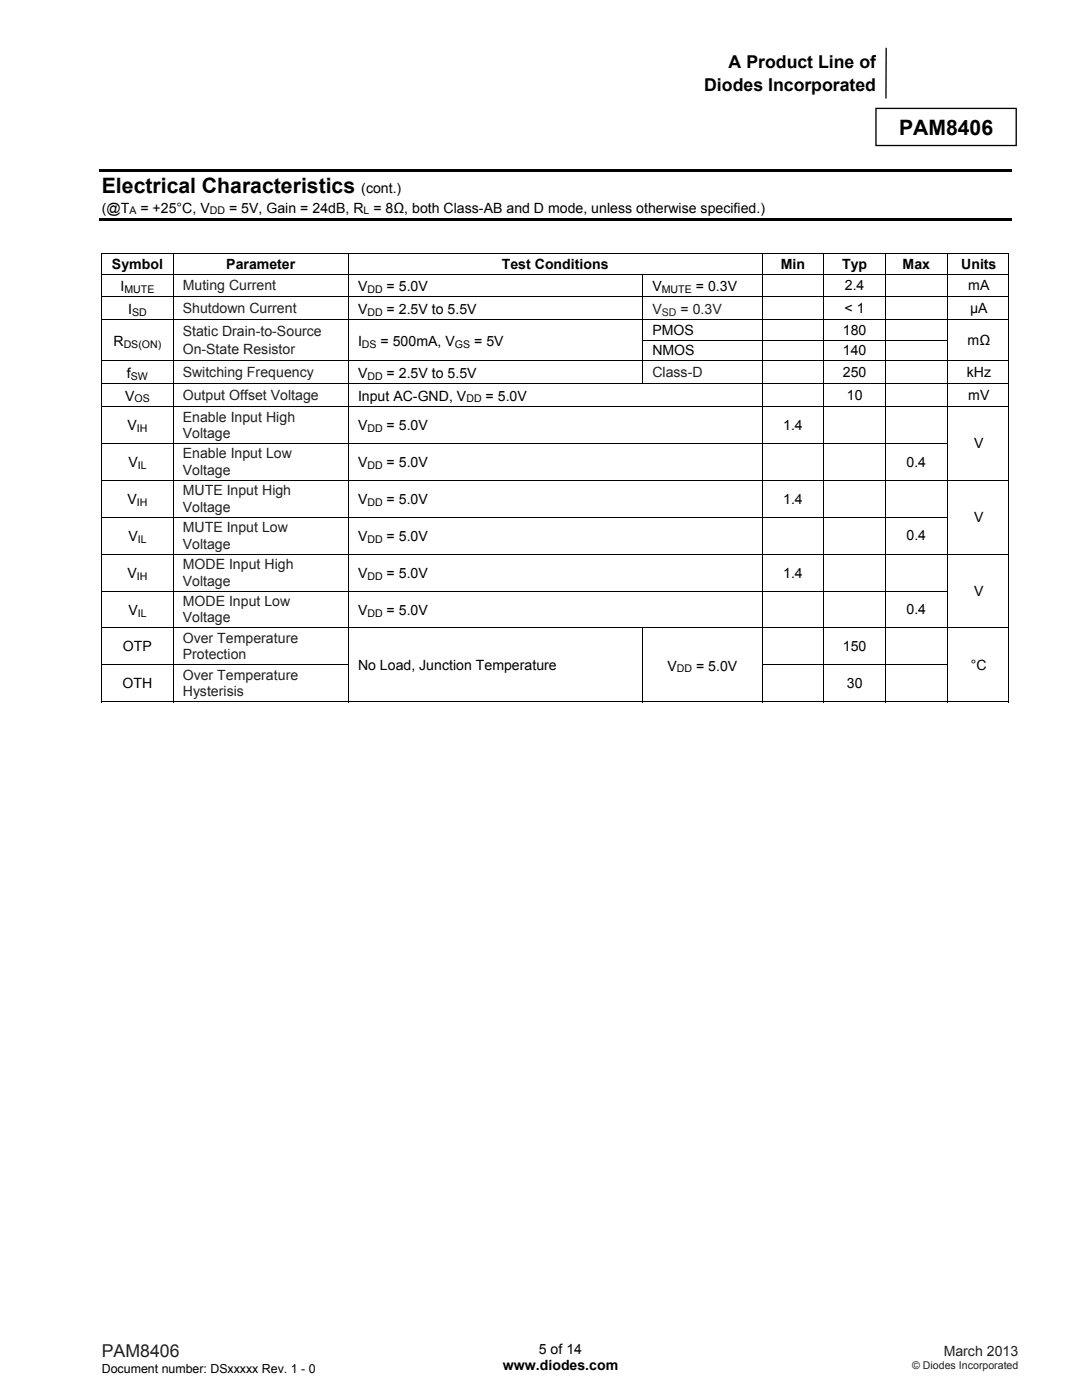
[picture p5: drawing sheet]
<svg xmlns="http://www.w3.org/2000/svg" width="216mm" height="279mm" viewBox="0 0 216 279" stroke-linecap="round" stroke-linejoin="round" font-family="sans-serif">
<defs><g id="words">
<g font-size="4.2">
<text x="179.4" y="27">PAM8406</text>
<text x="20.3" y="38.5">Electrical Characteristics</text>
</g>
<g font-size="3.5">
<text x="145.4" y="13.6">A Product Line of</text>
<text x="140.5" y="18.1">Diodes Incorporated</text>
</g>
<text font-size="3.5" fill="#231f20" x="20.3" y="270.9">PAM8406</text>
<g font-size="2.8">
<text x="72.1" y="38.5">(cont.)</text>
<text x="20.3" y="42.4">(@T</text>
<text x="28" y="42.4">= +25°C, V</text>
<text x="45.7" y="42.4">= 5V, Gain = 24dB, R = 8Ω, both Class-AB and D mode, unless otherwise specified.)</text>
<text x="22.3" y="53.6">Symbol</text>
<text x="45.2" y="53.6">Parameter</text>
<text x="100.1" y="53.6">Test Conditions</text>
<text x="155.8" y="53.6">Min</text>
<text x="168" y="53.6">Typ</text>
<text x="180.1" y="53.6">Max</text>
<text x="191.8" y="53.6">Units</text>
<text x="24" y="58.1">I</text>
<text x="71.4" y="58.1">V</text>
<text x="77.2" y="58.1">= 5.0V</text>
<text x="130.2" y="58.1">V</text>
<text x="138.9" y="58.1">= 0.3V</text>
<text x="168.6" y="58">2.4</text>
<text x="193.2" y="58">mA</text>
<text x="25.6" y="62.6">I</text>
<text x="71.4" y="62.6">V</text>
<text x="77.2" y="62.6">= 2.5V to 5.5V</text>
<text x="168.5" y="62.5">&lt; 1</text>
<text x="193.6" y="62.5">µA</text>
<text x="22.6" y="69">R</text>
<text x="71.4" y="69">I</text>
<text x="75.9" y="69">= 500mA, V</text>
<text x="94.6" y="69">= 5V</text>
<text x="130.2" y="70.9">NMOS</text>
<text x="130.2" y="66.8">PMOS</text>
<text x="168.2" y="66.8">180</text>
<text x="168.2" y="70.9">140</text>
<text x="193.1" y="68.9">mΩ</text>
<text x="25.3" y="75.4">f</text>
<text x="71.4" y="75.4">V</text>
<text x="77.2" y="75.4">= 2.5V to 5.5V</text>
<text x="168.2" y="75.3">250</text>
<text x="192.9" y="75.3">kHz</text>
<text x="25" y="79.9">V</text>
<text x="71.4" y="79.9">Input AC-GND, V</text>
<text x="96.9" y="79.9">= 5.0V</text>
<text x="169" y="79.8">10</text>
<text x="193.2" y="79.8">mV</text>
<text x="25.4" y="85.9">V</text>
<text x="71.4" y="85.9">V</text>
<text x="77.2" y="85.9">= 5.0V</text>
<text x="156.3" y="85.7">1.4</text>
<text x="194.4" y="89.4">V</text>
<text x="25.6" y="93.3">V</text>
<text x="71.4" y="93.3">V</text>
<text x="77.2" y="93.3">= 5.0V</text>
<text x="180.9" y="93.1">0.4</text>
<text x="25.4" y="100.6">V</text>
<text x="71.4" y="100.6">V</text>
<text x="77.2" y="100.6">= 5.0V</text>
<text x="156.3" y="100.5">1.4</text>
<text x="180.9" y="107.9">0.4</text>
<text x="194.4" y="104.2">V</text>
<text x="25.6" y="108">V</text>
<text x="71.4" y="108">V</text>
<text x="77.2" y="108">= 5.0V</text>
<text x="25.4" y="115.4">V</text>
<text x="71.4" y="115.4">V</text>
<text x="77.2" y="115.4">= 5.0V</text>
<text x="156.3" y="115.3">1.4</text>
<text x="194.4" y="118.9">V</text>
<text x="25.6" y="122.7">V</text>
<text x="71.4" y="122.7">V</text>
<text x="77.2" y="122.7">= 5.0V</text>
<text x="180.9" y="122.6">0.4</text>
<text x="24.5" y="130">OTP</text>
<text x="168.2" y="130">150</text>
<text x="24.5" y="137.4">OTH</text>
<text x="71.4" y="133.7">No Load, Junction Temperature</text>
<text x="133.2" y="133.8">V</text>
<text x="138.9" y="133.8">= 5.0V</text>
<text x="169" y="137.4">30</text>
<text x="193.7" y="133.7">°C</text>
<text x="100.3" y="273.5">www.diodes.com</text>
<text x="107.5" y="270.2">5 of 14</text>
</g>
<g font-size="2.8" fill="#231f20">
<text x="36.5" y="58">Muting Current</text>
<text x="36.5" y="62.5">Shutdown Current</text>
<text x="130.2" y="62.6">V</text>
<text x="135.8" y="62.6">= 0.3V</text>
<text x="36.5" y="67.1">Static Drain-to-Source</text>
<text x="36.5" y="70.7">On-State Resistor</text>
<text x="36.5" y="75.3">Switching Frequency</text>
<text x="130.2" y="75.3">Class-D</text>
<text x="36.5" y="79.8">Output Offset Voltage</text>
<text x="36.5" y="84.1">Enable Input High</text>
<text x="36.5" y="87.4">Voltage</text>
<text x="36.5" y="91.5">Enable Input Low</text>
<text x="36.5" y="94.7">Voltage</text>
<text x="36.5" y="98.9">MUTE Input High</text>
<text x="36.5" y="102.1">Voltage</text>
<text x="36.5" y="106.3">MUTE Input Low</text>
<text x="36.5" y="113.6">MODE Input High</text>
<text x="36.5" y="109.5">Voltage</text>
<text x="36.5" y="116.9">Voltage</text>
<text x="36.5" y="121">MODE Input Low</text>
<text x="36.5" y="124.2">Voltage</text>
<text x="36.5" y="128.4">Over Temperature</text>
<text x="36.5" y="131.6">Protection</text>
<text x="36.5" y="135.7">Over Temperature</text>
<text x="36.5" y="139">Hysterisis</text>
<text x="188.3" y="270.6">March 2013</text>
</g>
<text font-size="2.5" x="20.3" y="274">Document number: DSxxxxx Rev. 1 - 0</text>
<g font-size="2.1">
<text x="25.8" y="42.8">A</text>
<text x="41.9" y="42.8">DD</text>
<text x="72.5" y="42.8">L</text>
<text x="24.8" y="58.4">MUTE</text>
<text x="73.3" y="58.4">DD</text>
<text x="132.1" y="58.4">MUTE</text>
<text x="26.4" y="63">SD</text>
<text x="73.3" y="63">DD</text>
<text x="24.7" y="69.4">DS(ON)</text>
<text x="72.2" y="69.4">DS</text>
<text x="90.8" y="69.4">GS</text>
<text x="26.1" y="75.8">SW</text>
<text x="73.3" y="75.8">DD</text>
<text x="26.9" y="80.3">OS</text>
<text x="93.1" y="80.3">DD</text>
<text x="27.3" y="86.3">IH</text>
<text x="73.3" y="86.3">DD</text>
<text x="27.5" y="93.6">IL</text>
<text x="73.3" y="93.6">DD</text>
<text x="27.3" y="101">IH</text>
<text x="73.3" y="101">DD</text>
<text x="27.5" y="108.4">IL</text>
<text x="73.3" y="108.4">DD</text>
<text x="27.3" y="115.7">IH</text>
<text x="73.3" y="115.7">DD</text>
<text x="27.5" y="123.1">IL</text>
<text x="73.3" y="123.1">DD</text>
<text x="135.1" y="134.2">DD</text>
</g>
<g font-size="2.1" fill="#231f20">
<text x="132.1" y="63">SD</text>
<text x="182" y="273.2">© Diodes Incorporated</text>
</g>
</g></defs>
<path d="M176.8 9.6v10M174.8 21.6h28v7.4h-28z" fill="none" stroke="#000" stroke-width=".26"/>
<g fill="#000">
<path d="M19.8 33.7h182v.5h-182zM19.8 43.5h182v.5h-182zM20.2 50.5h.2v.2h-.2zM201.2 50.5h.2v.2h-.2zM20.2 67.8h.2v.2h-.2zM34.5 67.8h.1v.2h-.1zM69.4 67.8h.2v.2h-.2zM201.2 67.8h.2v.2h-.2zM201.2 88.4h.2v.2h-.2zM201.2 103.1h.2v.2h-.2zM201.2 117.9h.2v.1h-.2zM128.2 132.6h.2v.2h-.2z"/>
<path d="M201.2 132.6h.2v.2h-.2zM201.2 140h.2v.2h-.2z"/>
</g>
<g fill="none" stroke="#000" stroke-width=".2">
<path d="M20.2 50.6h181.2M20.2 54.7h181.2M20.2 59.2h181.2M20.3 50.7v3.9M20.3 54.8v4.4M20.3 59.3v4.4M34.6 50.7v3.9M34.6 54.8v4.4M34.6 59.3v4.4M69.5 50.7v3.9M69.5 54.8v4.4M69.5 59.3v4.4"/>
<path d="M128.3 54.8v4.4M128.3 59.3v4.4M152.1 50.7v3.9M152.1 54.8v4.4M152.1 59.3v4.4M164.4 50.7v3.9M164.4 54.8v4.4M164.4 59.3v4.4M176.7 50.7v3.9M176.7 54.8v4.4M176.7 59.3v4.4M189 50.7v3.9"/>
<path d="M189 54.8v4.4M189 59.3v4.4M201.3 50.7v3.9M201.3 54.8v4.4M201.3 59.3v4.4M20.2 63.8h181.2M20.2 72h181.2M20.2 76.6h181.2M20.3 63.9v3.9M20.3 68v3.9M20.3 72.1v4.4M20.3 76.6v4.4"/>
<path d="M34.6 63.9v3.9M34.6 68v3.9M34.6 72.1v4.4M34.6 76.6v4.4M69.5 63.9v3.9M69.5 68v3.9M69.5 72.1v4.4M69.5 76.6v4.4M128.2 67.9h60.9M128.3 63.9v3.9M128.3 68v3.9M128.3 72.1v4.4"/>
<path d="M152.1 63.9v3.9M152.1 68v3.9M152.1 72.1v4.4M152.1 76.6v4.4M164.4 63.9v3.9M164.4 68v3.9M164.4 72.1v4.4M164.4 76.6v4.4M176.7 63.9v3.9M176.7 68v3.9M176.7 72.1v4.4M176.7 76.6v4.4"/>
<path d="M189 63.9v3.9M189 68v3.9M189 72.1v4.4M189 76.6v4.4M201.3 63.9v3.9M201.3 68v3.9M201.3 72.1v4.4M201.3 76.6v4.4M20.2 81.1h181.2M20.2 88.5h168.9M20.2 95.8h181.2M20.3 81.2v7.2"/>
<path d="M20.3 88.6v7.2M20.3 95.9v7.2M34.6 81.2v7.2M34.6 88.6v7.2M34.6 95.9v7.2M69.5 81.2v7.2M69.5 88.6v7.2M69.5 95.9v7.2M152.1 81.2v7.2M152.1 88.6v7.2M152.1 95.9v7.2M164.4 81.2v7.2"/>
<path d="M164.4 88.6v7.2M164.4 95.9v7.2M176.7 81.2v7.2M176.7 88.6v7.2M176.7 95.9v7.2M189 81.2v7.2M189 88.6v7.2M189 95.9v7.2M201.3 81.2v7.2M201.3 88.6v7.2M201.3 95.9v7.2M20.2 103.2h168.9"/>
<path d="M20.2 110.6h181.2M20.2 118h168.9M20.3 103.3v7.2M20.3 110.7v7.2M20.3 118v7.2M34.6 103.3v7.2M34.6 110.7v7.2M34.6 118v7.2M69.5 103.3v7.2M69.5 110.7v7.2M69.5 118v7.2M152.1 103.3v7.2"/>
<path d="M152.1 110.7v7.2M152.1 118v7.2M164.4 103.3v7.2M164.4 110.7v7.2M164.4 118v7.2M176.7 103.3v7.2M176.7 110.7v7.2M176.7 118v7.2M189 103.3v7.2M189 110.7v7.2M189 118v7.2M201.3 103.3v7.2"/>
<path d="M201.3 110.7v7.2M201.3 118v7.2M20.2 125.3h181.2M20.2 132.7h49.4M20.3 125.4v7.2M20.3 132.8v7.4M34.6 125.4v7.2M34.6 132.8v7.4M69.5 125.4v7.2M69.5 132.8v7.4M128.3 125.4v7.2M128.3 132.8v7.4"/>
<path d="M152 132.7h37.1M152.1 125.4v7.2M152.1 132.8v7.4M164.4 125.4v7.2M164.4 132.8v7.4M176.7 125.4v7.2M176.7 132.8v7.4M189 125.4v7.2M189 132.8v7.4M201.3 125.4v7.2M201.3 132.8v7.4M20.2 140.1h14.3"/>
<path d="M34.6 140.1h34.8M69.6 140.1h58.6M128.4 140.1h23.6M152.2 140.1h12.1M164.5 140.1h12.1M176.8 140.1h12.1M189.1 140.1h12.1"/>
</g>
<use href="#words"/>
</svg>
